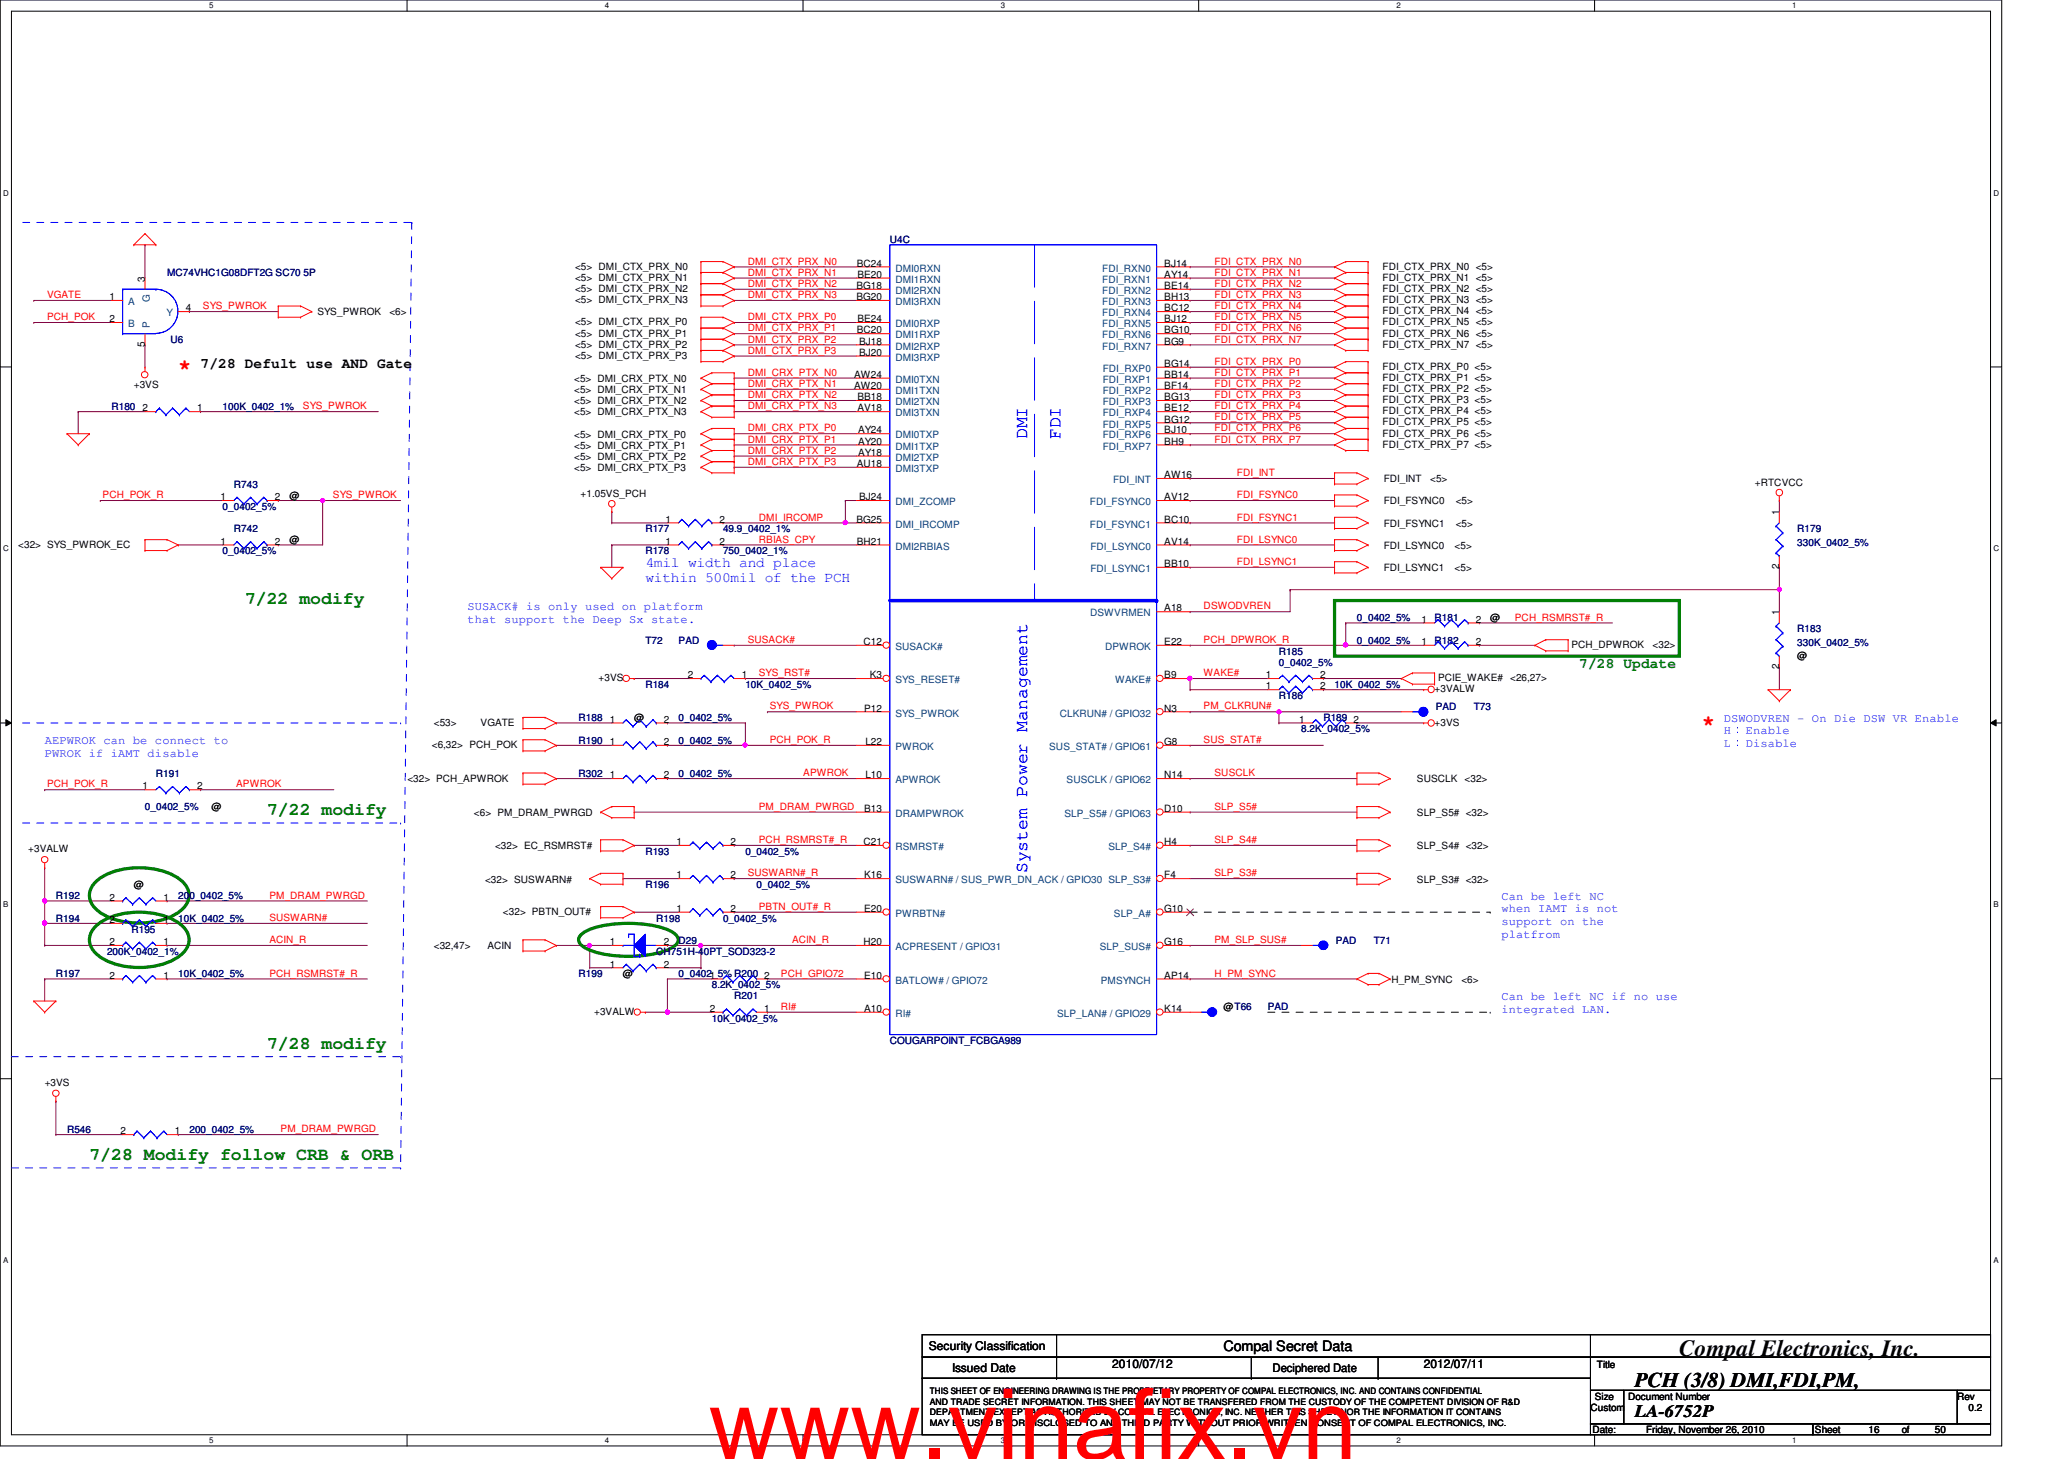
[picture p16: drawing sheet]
<svg xmlns="http://www.w3.org/2000/svg" width="297mm" height="210mm" viewBox="0 0 297 210" stroke-linecap="round" stroke-linejoin="round" font-family="sans-serif">
<defs><g id="words">
<text font-size="14.1" fill="#f00" x="102" y="209.9">www.vinafix.vn</text>
<text font-size="3.3" x="241.7" y="195.1">Compal Electronics, Inc.</text>
<g font-size="3.2" fill="#f00">
<text x="25.7" y="53.8">*</text>
<text x="244.9" y="105">*</text>
</g>
<text font-size="3" x="235.3" y="199.6">PCH (3/8) DMI,FDI,PM,</text>
<g font-size="2.5" fill="#00f">
<text x="147.8" y="63.2" transform="rotate(-90 147.8 63.2)">DMI</text>
<text x="152.6" y="63.2" transform="rotate(-90 152.6 63.2)">FDI</text>
<text x="147.8" y="125.6" transform="rotate(-90 147.8 125.6)">System Power Management</text>
</g>
<g font-size="2.5" fill="#008000">
<text x="35.3" y="86.9">7/22 modify</text>
<text x="38.4" y="117.3">7/22 modify</text>
<text x="38.4" y="150.9">7/28 modify</text>
<text x="12.9" y="166.9">7/28 Modify follow CRB &amp; ORB</text>
</g>
<text font-size="2.5" x="235.3" y="203.9">LA-6752P</text>
<g font-size="2.1">
<text x="28.9" y="52.9">7/28 Defult use AND Gate</text>
<text x="176.1" y="194.4">Compal Secret Data</text>
</g>
<g font-size="2.1" fill="#00f">
<text x="92.9" y="81.6">4mil width and place</text>
<text x="92.9" y="83.8">within 500mil of the PCH</text>
</g>
<text font-size="2.1" fill="#008000" x="227.3" y="96.1">7/28 Update</text>
<g font-size="1.7" fill="#00f">
<text x="67.3" y="87.8">SUSACK# is only used on platform</text>
<text x="67.3" y="89.7">that support the Deep Sx state.</text>
<text x="6.4" y="107">AEPWROK can be connect to</text>
<text x="248.1" y="103.8">DSWODVREN - On Die DSW VR Enable</text>
<text x="248.1" y="105.7">H：Enable</text>
<text x="248.1" y="107.5">L：Disable</text>
<text x="6.4" y="108.9">PWROK if iAMT disable</text>
<text x="216.1" y="129.4">Can be left NC</text>
<text x="216.1" y="131.3">when IAMT is not</text>
<text x="216.1" y="133.1">support on the</text>
<text x="216.1" y="135">platfrom</text>
<text x="216.1" y="143.8">Can be left NC if no use</text>
<text x="216.1" y="145.7">integrated LAN.</text>
</g>
<g font-size="1.7">
<text x="133.7" y="194.3">Security Classification</text>
<text x="137" y="197.3">Issued Date</text>
<text x="160.1" y="196.8">2010/07/12</text>
<text x="183.1" y="197.4">Deciphered Date</text>
<text x="204.9" y="196.8">2012/07/11</text>
</g>
<g font-size="1.4" fill="#000080">
<text x="128.1" y="35">U4C</text>
<text x="24" y="39.8">MC74VHC1G08DFT2G SC70 5P</text>
<text x="24.5" y="49.4">U6</text>
<text x="16" y="59">R180</text>
<text x="32" y="59">100K_0402_1%</text>
<text x="33.7" y="70.2">R743</text>
<text x="32" y="73.4">0_0402_5%</text>
<text x="33.7" y="76.6">R742</text>
<text x="92.9" y="76.6">R177</text>
<text x="104.1" y="76.6">49.9_0402_1%</text>
<text x="258.7" y="76.6">R179</text>
<text x="32" y="79.8">0_0402_5%</text>
<text x="92.9" y="79.8">R178</text>
<text x="104.1" y="79.8">750_0402_1%</text>
<text x="258.7" y="78.5">330K_0402_5%</text>
<text x="195.3" y="89.4">0_0402_5%</text>
<text x="206.5" y="89.4">R181</text>
<text x="92.9" y="92.6">T72</text>
<text x="97.7" y="92.6">PAD</text>
<text x="184.1" y="94.2">R185</text>
<text x="184.1" y="95.8">0_0402_5%</text>
<text x="195.3" y="92.6">0_0402_5%</text>
<text x="206.5" y="92.6">R182</text>
<text x="258.7" y="91">R183</text>
<text x="258.7" y="92.9">330K_0402_5%</text>
<text x="92.9" y="99">R184</text>
<text x="107.3" y="99">10K_0402_5%</text>
<text x="184.1" y="100.6">R186</text>
<text x="192.1" y="99">10K_0402_5%</text>
<text x="83.3" y="103.8">R188</text>
<text x="83.3" y="107">R190</text>
<text x="97.7" y="103.8">0_0402_5%</text>
<text x="97.7" y="107">0_0402_5%</text>
<text x="187.3" y="105.4">8.2K_0402_5%</text>
<text x="190.5" y="103.8">R189</text>
<text x="206.6" y="102.2">PAD</text>
<text x="212.1" y="102.2">T73</text>
<text x="22.4" y="111.8">R191</text>
<text x="83.3" y="111.8">R302</text>
<text x="97.7" y="111.8">0_0402_5%</text>
<text x="20.9" y="116.6">0_0402_5%</text>
<text x="92.9" y="123">R193</text>
<text x="107.3" y="123">0_0402_5%</text>
<text x="8" y="129.4">R192</text>
<text x="25.7" y="129.4">200_0402_5%</text>
<text x="92.9" y="127.8">R196</text>
<text x="108.9" y="127.8">0_0402_5%</text>
<text x="8" y="132.6">R194</text>
<text x="15.4" y="137.4">200K_0402_1%</text>
<text x="18.9" y="134.2">R195</text>
<text x="25.7" y="132.6">10K_0402_5%</text>
<text x="94.4" y="137.4">CH751H-40PT_SOD323-2</text>
<text x="94.4" y="132.6">R198</text>
<text x="97.7" y="135.8">D29</text>
<text x="104.1" y="132.6">0_0402_5%</text>
<text x="192.2" y="135.8">PAD</text>
<text x="197.7" y="135.8">T71</text>
<text x="8" y="140.6">R197</text>
<text x="25.7" y="140.6">10K_0402_5%</text>
<text x="83.3" y="140.6">R199</text>
<text x="97.7" y="140.6">0_0402_5% R200</text>
<text x="102.4" y="142.2">8.2K_0402_5%</text>
<text x="105.7" y="143.8">R201</text>
<text x="102.4" y="147">10K_0402_5%</text>
<text x="182.5" y="145.4">PAD</text>
<text x="128.1" y="150.2">COUGARPOINT_FCBGA989</text>
<text x="9.6" y="163">R546</text>
<text x="27.3" y="163">200_0402_5%</text>
</g>
<g font-size="1.4">
<text x="20.8" y="40.5" transform="rotate(-90 20.8 40.5)">3</text>
<text x="82.8" y="38.8">&lt;5&gt; DMI_CTX_PRX_N0</text>
<text x="82.8" y="40.4">&lt;5&gt; DMI_CTX_PRX_N1</text>
<text x="82.8" y="42">&lt;5&gt; DMI_CTX_PRX_N2</text>
<text x="123.3" y="41.6">BG18</text>
<text x="123.3" y="38.4">BC24</text>
<text x="123.4" y="40">BE20</text>
<text x="167.6" y="38.4">BJ14</text>
<text x="167.6" y="40">AY14</text>
<text x="167.6" y="41.6">BE14</text>
<text x="199" y="38.8">FDI_CTX_PRX_N0 &lt;5&gt;</text>
<text x="199" y="40.4">FDI_CTX_PRX_N1 &lt;5&gt;</text>
<text x="199" y="42">FDI_CTX_PRX_N2 &lt;5&gt;</text>
<text x="15.7" y="46.4">2</text>
<text x="15.7" y="43.2">1</text>
<text x="26.8" y="44.8">4</text>
<text x="45.7" y="45.4">SYS_PWROK</text>
<text x="56" y="45.4">&lt;6&gt;</text>
<text x="82.8" y="43.6">&lt;5&gt; DMI_CTX_PRX_N3</text>
<text x="82.8" y="46.8">&lt;5&gt; DMI_CTX_PRX_P0</text>
<text x="123.3" y="43.2">BG20</text>
<text x="123.3" y="48">BC20</text>
<text x="123.4" y="46.4">BE24</text>
<text x="167.6" y="43.2">BH13</text>
<text x="167.6" y="44.8">BC12</text>
<text x="167.6" y="46.4">BJ12</text>
<text x="167.6" y="48">BG10</text>
<text x="199" y="43.6">FDI_CTX_PRX_N3 &lt;5&gt;</text>
<text x="199" y="45.2">FDI_CTX_PRX_N4 &lt;5&gt;</text>
<text x="199" y="46.8">FDI_CTX_PRX_N5 &lt;5&gt;</text>
<text x="20.8" y="49.9" transform="rotate(-90 20.8 49.9)">5</text>
<text x="82.8" y="48.4">&lt;5&gt; DMI_CTX_PRX_P1</text>
<text x="82.8" y="51.6">&lt;5&gt; DMI_CTX_PRX_P3</text>
<text x="82.8" y="50">&lt;5&gt; DMI_CTX_PRX_P2</text>
<text x="123.7" y="49.6">BJ18</text>
<text x="123.7" y="51.2">BJ20</text>
<text x="167.6" y="49.6">BG9</text>
<text x="167.6" y="52.8">BG14</text>
<text x="199" y="48.4">FDI_CTX_PRX_N6 &lt;5&gt;</text>
<text x="199" y="50">FDI_CTX_PRX_N7 &lt;5&gt;</text>
<text x="199" y="53.2">FDI_CTX_PRX_P0 &lt;5&gt;</text>
<text x="19.3" y="55.8">+3VS</text>
<text x="20.5" y="59.2">2</text>
<text x="28.4" y="59.2">1</text>
<text x="82.6" y="58.2">&lt;5&gt; DMI_CRX_PTX_N2</text>
<text x="82.6" y="59.8">&lt;5&gt; DMI_CRX_PTX_N3</text>
<text x="82.6" y="56.6">&lt;5&gt; DMI_CRX_PTX_N1</text>
<text x="82.6" y="55">&lt;5&gt; DMI_CRX_PTX_N0</text>
<text x="122.9" y="54.4">AW24</text>
<text x="122.9" y="56">AW20</text>
<text x="123.4" y="57.6">BB18</text>
<text x="123.4" y="59.2">AV18</text>
<text x="167.6" y="54.4">BB14</text>
<text x="167.6" y="56">BF14</text>
<text x="167.6" y="57.6">BG13</text>
<text x="167.6" y="59.2">BE12</text>
<text x="199" y="54.8">FDI_CTX_PRX_P1 &lt;5&gt;</text>
<text x="199" y="56.4">FDI_CTX_PRX_P2 &lt;5&gt;</text>
<text x="199" y="58">FDI_CTX_PRX_P3 &lt;5&gt;</text>
<text x="199" y="59.6">FDI_CTX_PRX_P4 &lt;5&gt;</text>
<text x="82.6" y="64.6">&lt;5&gt; DMI_CRX_PTX_P1</text>
<text x="82.6" y="63">&lt;5&gt; DMI_CRX_PTX_P0</text>
<text x="123.5" y="62.4">AY24</text>
<text x="123.5" y="64">AY20</text>
<text x="123.5" y="65.6">AY18</text>
<text x="167.6" y="60.8">BG12</text>
<text x="167.6" y="62.4">BJ10</text>
<text x="167.6" y="64">BH9</text>
<text x="199" y="61.2">FDI_CTX_PRX_P5 &lt;5&gt;</text>
<text x="199" y="62.8">FDI_CTX_PRX_P6 &lt;5&gt;</text>
<text x="199" y="64.4">FDI_CTX_PRX_P7 &lt;5&gt;</text>
<text x="31.7" y="72">1</text>
<text x="39.5" y="72">2</text>
<text x="41.7" y="71.8">@</text>
<text x="82.6" y="66.2">&lt;5&gt; DMI_CRX_PTX_P2</text>
<text x="82.6" y="67.8">&lt;5&gt; DMI_CRX_PTX_P3</text>
<text x="83.6" y="71.5">+1.05VS_PCH</text>
<text x="123.3" y="67.2">AU18</text>
<text x="123.7" y="72">BJ24</text>
<text x="167.6" y="72">AV12</text>
<text x="167.6" y="68.8">AW16</text>
<text x="199.1" y="69.4">FDI_INT</text>
<text x="205.8" y="69.4">&lt;5&gt;</text>
<text x="252.6" y="69.8">+RTCVCC</text>
<text x="95.8" y="75.2">1</text>
<text x="103.5" y="75.2">2</text>
<text x="123.3" y="75.2">BG25</text>
<text x="167.6" y="75.2">BC10</text>
<text x="199.1" y="75.8">FDI_FSYNC1</text>
<text x="199.1" y="72.6">FDI_FSYNC0</text>
<text x="209.5" y="75.8">&lt;5&gt;</text>
<text x="209.5" y="72.6">&lt;5&gt;</text>
<text x="256" y="74.1" transform="rotate(-90 256 74.1)">1</text>
<text x="2.6" y="78.8">&lt;32&gt; SYS_PWROK_EC</text>
<text x="31.7" y="78.4">1</text>
<text x="39.5" y="78.4">2</text>
<text x="41.7" y="78.2">@</text>
<text x="95.8" y="78.4">1</text>
<text x="103.5" y="78.4">2</text>
<text x="123.3" y="78.4">BH21</text>
<text x="167.6" y="78.4">AV14</text>
<text x="167.6" y="81.6">BB10</text>
<text x="199.1" y="79">FDI_LSYNC0</text>
<text x="199.1" y="82.2">FDI_LSYNC1</text>
<text x="209.3" y="79">&lt;5&gt;</text>
<text x="209.3" y="82.2">&lt;5&gt;</text>
<text x="256" y="81.9" transform="rotate(-90 256 81.9)">2</text>
<text x="167.6" y="88">A18</text>
<text x="204.6" y="89.6">1</text>
<text x="212.4" y="89.6">2</text>
<text x="214.5" y="89.4">@</text>
<text x="256" y="88.5" transform="rotate(-90 256 88.5)">1</text>
<text x="124.3" y="92.8">C12</text>
<text x="167.6" y="92.8">E22</text>
<text x="204.6" y="92.8">1</text>
<text x="212.4" y="92.8">2</text>
<text x="226.1" y="93.2">PCH_DPWROK</text>
<text x="237.8" y="93.2">&lt;32&gt;</text>
<text x="258.7" y="94.8">@</text>
<text x="86.1" y="98">+3VS</text>
<text x="99" y="97.6">2</text>
<text x="106.8" y="97.6">1</text>
<text x="125.2" y="97.6">K3</text>
<text x="167.6" y="97.6">B9</text>
<text x="182.2" y="97.6">1</text>
<text x="182.2" y="99.2">1</text>
<text x="190" y="97.6">2</text>
<text x="190" y="99.2">2</text>
<text x="206.5" y="99.6">+3VALW</text>
<text x="207" y="98">PCIE_WAKE#</text>
<text x="217.3" y="98">&lt;26,27&gt;</text>
<text x="256" y="96.3" transform="rotate(-90 256 96.3)">2</text>
<text x="62.1" y="107.6">&lt;6,32&gt; PCH_POK</text>
<text x="62.4" y="104.4">&lt;53&gt;</text>
<text x="69.2" y="104.4">VGATE</text>
<text x="87.8" y="104">1</text>
<text x="87.8" y="107.2">1</text>
<text x="91.3" y="103.8">@</text>
<text x="95.5" y="104">2</text>
<text x="95.5" y="107.2">2</text>
<text x="124.4" y="102.4">P12</text>
<text x="124.5" y="107.2">L22</text>
<text x="167.6" y="107.2">G8</text>
<text x="167.6" y="102.4">N3</text>
<text x="187" y="104">1</text>
<text x="194.8" y="104">2</text>
<text x="206.5" y="104.4">+3VS</text>
<text x="20.5" y="113.6">1</text>
<text x="28.4" y="113.6">2</text>
<text x="58.6" y="112.4">&lt;32&gt; PCH_APWROK</text>
<text x="87.8" y="112">1</text>
<text x="95.5" y="112">2</text>
<text x="124.5" y="112">L10</text>
<text x="167.6" y="112">N14</text>
<text x="203.9" y="112.6">SUSCLK</text>
<text x="210.8" y="112.6">&lt;32&gt;</text>
<text x="30.4" y="116.6">@</text>
<text x="68.2" y="117.4">&lt;6&gt; PM_DRAM_PWRGD</text>
<text x="124.4" y="116.8">B13</text>
<text x="167.6" y="116.8">D10</text>
<text x="203.9" y="117.4">SLP_S5# &lt;32&gt;</text>
<text x="4.1" y="122.6">+3VALW</text>
<text x="71.2" y="122.2">&lt;32&gt; EC_RSMRST#</text>
<text x="97.4" y="121.6">1</text>
<text x="105.2" y="121.6">2</text>
<text x="124.3" y="121.6">C21</text>
<text x="167.6" y="121.6">H4</text>
<text x="203.9" y="122.2">SLP_S4# &lt;32&gt;</text>
<text x="15.7" y="129.6">2</text>
<text x="19.3" y="127.8">@</text>
<text x="23.5" y="129.6">1</text>
<text x="69.8" y="127">&lt;32&gt; SUSWARN#</text>
<text x="72.4" y="131.6">&lt;32&gt; PBTN_OUT#</text>
<text x="97.4" y="126.4">1</text>
<text x="97.4" y="131.2">1</text>
<text x="105.2" y="126.4">2</text>
<text x="105.2" y="131.2">2</text>
<text x="124.4" y="131.2">E20</text>
<text x="124.4" y="126.4">K16</text>
<text x="167.6" y="126.4">F4</text>
<text x="167.6" y="131.2">G10</text>
<text x="203.9" y="127">SLP_S3# &lt;32&gt;</text>
<text x="15.7" y="132.8">2</text>
<text x="15.7" y="136">2</text>
<text x="23.5" y="132.8">1</text>
<text x="23.5" y="136">1</text>
<text x="62.4" y="136.6">&lt;32,47&gt;</text>
<text x="70.1" y="136.6">ACIN</text>
<text x="87.8" y="136">1</text>
<text x="95.5" y="136">2</text>
<text x="124.3" y="136">H20</text>
<text x="167.6" y="136">G16</text>
<text x="15.7" y="140.8">2</text>
<text x="23.5" y="140.8">1</text>
<text x="87.8" y="139.2">1</text>
<text x="89.7" y="140.6">@</text>
<text x="95.5" y="139.2">2</text>
<text x="102.1" y="140.8">1</text>
<text x="110" y="140.8">2</text>
<text x="124.4" y="140.8">E10</text>
<text x="167.6" y="140.8">AP14</text>
<text x="200.2" y="141.4">H_PM_SYNC</text>
<text x="210.3" y="141.4">&lt;6&gt;</text>
<text x="85.5" y="146">+3VALW</text>
<text x="102.1" y="145.6">2</text>
<text x="110" y="145.6">1</text>
<text x="124.4" y="145.6">A10</text>
<text x="167.6" y="145.6">K14</text>
<text x="176.1" y="145.4">@T66</text>
<text x="6.4" y="156.3">+3VS</text>
<text x="17.4" y="163.2">2</text>
<text x="25.1" y="163.2">1</text>
<text x="229.8" y="196.8">Title</text>
<text x="228.9" y="203">Custom</text>
<text x="229.5" y="201.4">Size</text>
<text x="234.3" y="201.4">Document Number</text>
<text x="281.7" y="201.4">Rev</text>
<text x="283.3" y="203">0.2</text>
<text x="229.2" y="206.2">Date:</text>
<text x="236.9" y="206.2">Friday, November 26, 2010</text>
<text x="261.2" y="206.2">Sheet</text>
<text x="268.9" y="206.2">16</text>
<text x="273.7" y="206.2">of</text>
<text x="278.5" y="206.2">50</text>
</g>
<g font-size="1.4" fill="#f00">
<text x="107.6" y="41.3">DMI_CTX_PRX_N2</text>
<text x="107.6" y="39.7">DMI_CTX_PRX_N1</text>
<text x="107.6" y="38.1">DMI_CTX_PRX_N0</text>
<text x="174.8" y="38.1">FDI_CTX_PRX_N0</text>
<text x="174.8" y="39.7">FDI_CTX_PRX_N1</text>
<text x="174.8" y="41.3">FDI_CTX_PRX_N2</text>
<text x="6.8" y="42.9">VGATE</text>
<text x="6.8" y="46.1">PCH_POK</text>
<text x="29.2" y="44.5">SYS_PWROK</text>
<text x="107.6" y="46.1">DMI_CTX_PRX_P0</text>
<text x="107.6" y="42.9">DMI_CTX_PRX_N3</text>
<text x="107.6" y="47.7">DMI_CTX_PRX_P1</text>
<text x="174.8" y="42.9">FDI_CTX_PRX_N3</text>
<text x="174.8" y="44.5">FDI_CTX_PRX_N4</text>
<text x="174.8" y="46.1">FDI_CTX_PRX_N5</text>
<text x="174.8" y="47.7">FDI_CTX_PRX_N6</text>
<text x="107.6" y="49.3">DMI_CTX_PRX_P2</text>
<text x="107.6" y="50.9">DMI_CTX_PRX_P3</text>
<text x="174.8" y="49.3">FDI_CTX_PRX_N7</text>
<text x="174.8" y="52.5">FDI_CTX_PRX_P0</text>
<text x="43.6" y="58.9">SYS_PWROK</text>
<text x="107.6" y="55.7">DMI_CRX_PTX_N1</text>
<text x="107.6" y="57.3">DMI_CRX_PTX_N2</text>
<text x="107.6" y="54.1">DMI_CRX_PTX_N0</text>
<text x="107.6" y="58.9">DMI_CRX_PTX_N3</text>
<text x="174.8" y="54.1">FDI_CTX_PRX_P1</text>
<text x="174.8" y="55.7">FDI_CTX_PRX_P2</text>
<text x="174.8" y="57.3">FDI_CTX_PRX_P3</text>
<text x="174.8" y="58.9">FDI_CTX_PRX_P4</text>
<text x="107.6" y="62.1">DMI_CRX_PTX_P0</text>
<text x="107.6" y="63.7">DMI_CRX_PTX_P1</text>
<text x="107.6" y="65.3">DMI_CRX_PTX_P2</text>
<text x="174.8" y="62.1">FDI_CTX_PRX_P6</text>
<text x="174.8" y="63.7">FDI_CTX_PRX_P7</text>
<text x="174.8" y="60.5">FDI_CTX_PRX_P5</text>
<text x="14.8" y="71.7">PCH_POK_R</text>
<text x="47.9" y="71.7">SYS_PWROK</text>
<text x="107.6" y="66.9">DMI_CRX_PTX_P3</text>
<text x="178" y="68.5">FDI_INT</text>
<text x="178" y="71.7">FDI_FSYNC0</text>
<text x="109.2" y="74.9">DMI_IRCOMP</text>
<text x="178" y="74.9">FDI_FSYNC1</text>
<text x="109.2" y="78.1">RBIAS_CPY</text>
<text x="178" y="81.3">FDI_LSYNC1</text>
<text x="178" y="78.1">FDI_LSYNC0</text>
<text x="173.2" y="87.7">DSWODVREN</text>
<text x="218" y="89.3">PCH_RSMRST#_R</text>
<text x="107.6" y="92.5">SUSACK#</text>
<text x="173.2" y="92.5">PCH_DPWROK_R</text>
<text x="109.2" y="97.3">SYS_RST#</text>
<text x="173.2" y="97.3">WAKE#</text>
<text x="110.8" y="106.9">PCH_POK_R</text>
<text x="110.8" y="102.1">SYS_PWROK</text>
<text x="173.2" y="106.9">SUS_STAT#</text>
<text x="173.2" y="102.1">PM_CLKRUN#</text>
<text x="6.8" y="113.3">PCH_POK_R</text>
<text x="34" y="113.3">APWROK</text>
<text x="115.6" y="111.7">APWROK</text>
<text x="174.8" y="111.7">SUSCLK</text>
<text x="109.2" y="116.5">PM_DRAM_PWRGD</text>
<text x="174.8" y="116.5">SLP_S5#</text>
<text x="109.2" y="121.3">PCH_RSMRST#_R</text>
<text x="174.8" y="121.3">SLP_S4#</text>
<text x="38.8" y="129.3">PM_DRAM_PWRGD</text>
<text x="107.6" y="126.1">SUSWARN#_R</text>
<text x="109.2" y="130.9">PBTN_OUT#_R</text>
<text x="174.8" y="126.1">SLP_S3#</text>
<text x="38.8" y="132.5">SUSWARN#</text>
<text x="38.8" y="135.7">ACIN_R</text>
<text x="114" y="135.7">ACIN_R</text>
<text x="174.8" y="135.7">PM_SLP_SUS#</text>
<text x="38.8" y="140.5">PCH_RSMRST#_R</text>
<text x="112.4" y="140.5">PCH_GPIO72</text>
<text x="174.8" y="140.5">H_PM_SYNC</text>
<text x="112.4" y="145.3">RI#</text>
<text x="40.4" y="162.9">PM_DRAM_PWRGD</text>
</g>
<g font-size="1.4" fill="#004080">
<text x="128.9" y="39.1">DMI0RXN</text>
<text x="128.9" y="40.7">DMI1RXN</text>
<text x="158.6" y="39.1">FDI_RXN0</text>
<text x="158.6" y="40.7">FDI_RXN1</text>
<text x="18.5" y="47.1">B</text>
<text x="18.5" y="43.9">A</text>
<text x="21.5" y="47.2" transform="rotate(-90 21.5 47.2)">P</text>
<text x="21.5" y="43.5" transform="rotate(-90 21.5 43.5)">G</text>
<text x="24" y="45.5">Y</text>
<text x="128.9" y="42.3">DMI2RXN</text>
<text x="128.9" y="43.9">DMI3RXN</text>
<text x="128.9" y="47.1">DMI0RXP</text>
<text x="158.6" y="42.3">FDI_RXN2</text>
<text x="158.6" y="43.9">FDI_RXN3</text>
<text x="158.6" y="45.5">FDI_RXN4</text>
<text x="158.6" y="47.1">FDI_RXN5</text>
<text x="128.9" y="48.7">DMI1RXP</text>
<text x="128.9" y="50.3">DMI2RXP</text>
<text x="128.9" y="51.9">DMI3RXP</text>
<text x="158.6" y="48.7">FDI_RXN6</text>
<text x="158.6" y="50.3">FDI_RXN7</text>
<text x="158.7" y="53.5">FDI_RXP0</text>
<text x="128.9" y="55.1">DMI0TXN</text>
<text x="128.9" y="56.7">DMI1TXN</text>
<text x="128.9" y="58.3">DMI2TXN</text>
<text x="128.9" y="59.9">DMI3TXN</text>
<text x="158.7" y="55.1">FDI_RXP1</text>
<text x="158.7" y="56.7">FDI_RXP2</text>
<text x="158.7" y="58.3">FDI_RXP3</text>
<text x="158.7" y="59.9">FDI_RXP4</text>
<text x="128.9" y="63.1">DMI0TXP</text>
<text x="128.9" y="64.7">DMI1TXP</text>
<text x="158.7" y="61.5">FDI_RXP5</text>
<text x="158.7" y="63.1">FDI_RXP6</text>
<text x="158.7" y="64.7">FDI_RXP7</text>
<text x="128.9" y="66.3">DMI2TXP</text>
<text x="128.9" y="67.9">DMI3TXP</text>
<text x="160.2" y="69.5">FDI_INT</text>
<text x="128.9" y="72.7">DMI_ZCOMP</text>
<text x="128.9" y="75.9">DMI_IRCOMP</text>
<text x="156.8" y="72.7">FDI_FSYNC0</text>
<text x="156.8" y="75.9">FDI_FSYNC1</text>
<text x="128.9" y="79.1">DMI2RBIAS</text>
<text x="156.9" y="79.1">FDI_LSYNC0</text>
<text x="156.9" y="82.3">FDI_LSYNC1</text>
<text x="156.9" y="88.7">DSWVRMEN</text>
<text x="128.9" y="93.5">SUSACK#</text>
<text x="159" y="93.5">DPWROK</text>
<text x="128.9" y="98.3">SYS_RESET#</text>
<text x="160.5" y="98.3">WAKE#</text>
<text x="128.9" y="103.1">SYS_PWROK</text>
<text x="128.9" y="107.9">PWROK</text>
<text x="151" y="107.9">SUS_STAT# / GPIO61</text>
<text x="152.5" y="103.1">CLKRUN# / GPIO32</text>
<text x="128.9" y="112.7">APWROK</text>
<text x="153.5" y="112.7">SUSCLK / GPIO62</text>
<text x="128.9" y="117.5">DRAMPWROK</text>
<text x="153.2" y="117.5">SLP_S5# / GPIO63</text>
<text x="128.9" y="122.3">RSMRST#</text>
<text x="159.5" y="122.3">SLP_S4#</text>
<text x="128.9" y="131.9">PWRBTN#</text>
<text x="128.9" y="127.1">SUSWARN# / SUS_PWR_DN_ACK / GPIO30 SLP_S3#</text>
<text x="160.3" y="131.9">SLP_A#</text>
<text x="128.9" y="136.7">ACPRESENT / GPIO31</text>
<text x="158.3" y="136.7">SLP_SUS#</text>
<text x="128.9" y="141.5">BATLOW# / GPIO72</text>
<text x="158.4" y="141.5">PMSYNCH</text>
<text x="128.9" y="146.3">RI#</text>
<text x="152.1" y="146.3">SLP_LAN# / GPIO29</text>
</g>
<g font-size="1.3">
<text x="133.8" y="203.6">DEPARTMENT EXCEPT AS AUTHORIZED BY COMPAL ELECTRONICS, INC. NEITHER THIS SHEET NOR THE INFORMATION IT CONTAINS</text>
<text x="133.8" y="200.6">THIS SHEET OF ENGINEERING DRAWING IS THE PROPRIETARY PROPERTY OF COMPAL ELECTRONICS, INC. AND CONTAINS CONFIDENTIAL</text>
<text x="133.8" y="202.1">AND TRADE SECRET INFORMATION. THIS SHEET MAY NOT BE TRANSFERED FROM THE CUSTODY OF THE COMPETENT DIVISION OF R&amp;D</text>
<text x="133.8" y="205.1">MAY BE USED BY OR DISCLOSED TO ANY THIRD PARTY WITHOUT PRIOR WRITTEN CONSENT OF COMPAL ELECTRONICS, INC.</text>
</g>
<g font-size="1.1">
<text x="30.1" y="1.1">5</text>
<text x="87" y="1.1">4</text>
<text x="144" y="1.1">3</text>
<text x="201" y="1.1">2</text>
<text x="257.9" y="1.1">1</text>
<text x=".5" y="28.2">D</text>
<text x="286.9" y="28.2">D</text>
<text x=".5" y="79.3">C</text>
<text x="286.9" y="79.3">C</text>
<text x=".5" y="130.6">B</text>
<text x="286.9" y="130.6">B</text>
<text x=".5" y="181.7">A</text>
<text x="286.9" y="181.7">A</text>
<text x="30.1" y="207.6">5</text>
<text x="87" y="207.6">4</text>
<text x="144" y="207.6">3</text>
<text x="201" y="207.6">2</text>
<text x="257.9" y="207.6">1</text>
</g>
</g></defs>
<path d="M0 0h288.1v208h-288.1zM1.6 1.6h284.9v204.8h-284.9z" fill="none" stroke="#000" stroke-width=".14"/>
<g fill="#fff">
<path d="M30.1 .2h.6v1.2h-.6z"/>
<path d="M30.1 206.6h.6v1.2h-.6z"/>
</g>
<path d="M58.6 0v1.6M58.6 206.4v1.6" fill="none" stroke="#000" stroke-width=".14"/>
<g fill="#fff">
<path d="M87 .2h.6v1.2h-.6z"/>
<path d="M87 206.6h.6v1.2h-.6z"/>
</g>
<path d="M115.6 0v1.6M115.6 206.4v1.6" fill="none" stroke="#000" stroke-width=".14"/>
<g fill="#fff">
<path d="M144 .2h.6v1.2h-.6z"/>
<path d="M144 206.6h.6v1.2h-.6z"/>
</g>
<path d="M172.5 0v1.6M172.5 206.4v1.6" fill="none" stroke="#000" stroke-width=".14"/>
<g fill="#fff">
<path d="M201 .2h.5v1.2h-.5z"/>
<path d="M201 206.6h.5v1.2h-.5z"/>
</g>
<path d="M229.5 0v1.6M229.5 206.4v1.6" fill="none" stroke="#000" stroke-width=".14"/>
<g fill="#fff">
<path d="M257.9 .2h.6v1.2h-.6z"/>
<path d="M257.9 206.6h.6v1.2h-.6z"/>
<path d="M.5 27.2h.7v1.2h-.7z"/>
<path d="M286.9 27.2h.8v1.2h-.8z"/>
<path d="M.5 78.4h.7v1.1h-.7z"/>
<path d="M286.9 78.4h.8v1.1h-.8z"/>
</g>
<path d="M0 52.8h1.6M286.5 52.8h1.6" fill="none" stroke="#000" stroke-width=".14"/>
<g fill="#fff">
<path d="M.5 129.6h.7v1.2h-.7z"/>
<path d="M286.9 129.6h.7v1.2h-.7z"/>
</g>
<path d="M0 104h1.6M.8 103.5l.8 .5-.8 .4zM286.5 104l.8-.5v.9zM286.5 104h1.6" fill="none" stroke="#000" stroke-width=".14"/>
<path d="M.8 103.5l.8 .5-.8 .4zM286.5 104l.8-.5v.9z" fill="#000"/>
<g fill="#fff">
<path d="M.5 180.8h.7v1.1h-.7z"/>
<path d="M286.9 180.8h.7v1.1h-.7z"/>
</g>
<path d="M0 155.2h1.6M286.5 155.2h1.6" fill="none" stroke="#000" stroke-width=".14"/>
<path d="M104.1 75.2h.1M104.1 75.2h19.2M121.7 72h.1M121.7 75.2h.1M121.7 72h1.6" fill="none" stroke="#800040" stroke-width=".14"/>
<circle cx="121.6" cy="75.2" r=".31" fill="#f0f"/>
<circle cx="121.6" cy="75.2" r=".31" fill="none" stroke="#f0f" stroke-width=".14"/>
<g fill="none" stroke="#800040" stroke-width=".14">
<path d="M105.7 38.4h.1M105.7 38.4h17.6M171.3 38.4h.1M171.3 38.4h20.8M105.7 56h.1M105.7 46.4h.1M105.7 57.6h.1M105.7 49.6h.1M105.7 41.6h.1M105.7 43.2h.1M105.7 51.2h.1M105.7 40h.1"/>
<path d="M105.7 54.4h.1M105.7 48h.1M105.7 59.2h.1M105.7 56h17.6M105.7 46.4h17.6M105.7 57.6h17.6M105.7 49.6h17.6M105.7 41.6h17.6M105.7 43.2h17.6M105.7 51.2h17.6M105.7 40h17.6M105.7 54.4h17.6"/>
<path d="M105.7 48h17.6M105.7 59.2h17.6M171.3 40h.1M171.3 41.6h.1M171.3 43.2h.1M171.3 44.8h.1M171.3 46.4h.1M171.3 48h.1M171.3 49.6h.1M171.3 52.8h.1M171.3 54.4h.1M171.3 56h.1"/>
<path d="M171.3 57.6h.1M171.3 59.2h.1M171.3 56h20.8M171.3 46.4h20.8M171.3 57.6h20.8M171.3 49.6h20.8M171.3 41.6h20.8M171.3 43.2h20.8M171.3 40h20.8M171.3 54.4h20.8M171.3 48h20.8M171.3 59.2h20.8"/>
<path d="M171.3 44.8h20.8M171.3 52.8h20.8M88 73.6h.1M88 75.2h.1M88 78.4h.1M88 73.6v1.6M88 75.2h8.1M88 78.4h8.1M104.1 78.4h.1M104.1 78.4h19.2M105.7 62.4h.1M105.7 67.2h.1"/>
<path d="M105.7 64h.1M105.7 65.6h.1M105.7 62.4h17.6M105.7 67.2h17.6M105.7 64h17.6M105.7 65.6h17.6M121.7 72h.1M121.7 72v3.2M171.3 68.8h.1M171.3 72h.1M171.3 75.2h.1M171.3 78.4h.1"/>
<path d="M171.3 62.4h.1M171.3 64h.1M171.3 60.8h.1M171.3 75.2h20.8M171.3 62.4h20.8M171.3 64h20.8M171.3 68.8h20.8M171.3 72h20.8M171.3 78.4h20.8M171.3 60.8h20.8M105.7 92.8h.1M105.7 92.8h17.6"/>
<path d="M171.3 81.6h.1M171.3 81.6h20.8M91.3 116.8h.1M91.3 116.8h32M96.1 112h.1M96.1 112h27.2M91.3 121.6h.1M91.3 131.2h.1M91.3 121.6h6.4M91.3 131.2h6.4M100.9 136h.1M100.9 136h22.4"/>
<path d="M105.7 121.6h.1M105.7 131.2h.1M105.7 121.6h17.6M105.7 131.2h17.6M110.4 140.8h.1M110.4 145.6h.1M110.4 140.8h12.9M110.4 145.6h12.9"/>
</g>
<circle cx="100.8" cy="136" r=".3" fill="#f0f"/>
<circle cx="100.8" cy="136" r=".3" fill="none" stroke="#f0f" stroke-width=".14"/>
<path d="M171.3 88h.1M171.3 97.6h.1M171.3 88h14.4M171.3 97.6h11.2M190.5 97.6h.1M190.5 97.6h11.2" fill="none" stroke="#800040" stroke-width=".14"/>
<circle cx="171.2" cy="97.6" r=".31" fill="#f0f"/>
<circle cx="171.2" cy="97.6" r=".31" fill="none" stroke="#f0f" stroke-width=".14"/>
<path d="M171.3 92.8h.1M193.7 89.6h.1M193.7 89.6h11.2M193.7 89.6v3.2h-22.4M212.9 89.6h.1M212.9 89.6h19.2" fill="none" stroke="#800040" stroke-width=".14"/>
<circle cx="193.7" cy="92.8" r=".31" fill="#f0f"/>
<circle cx="193.7" cy="92.8" r=".31" fill="none" stroke="#f0f" stroke-width=".14"/>
<g fill="none" stroke="#800040" stroke-width=".14">
<path d="M20.9 35.2h.1M20.9 35.2v4.8M4.9 43.2h.1M4.9 46.4h.1M4.9 43.2h11.1M4.9 46.4h11.1M11.3 59.2h.1M11.3 59.2h9.6M11.3 59.2v3.2M20.9 49.6h.1M20.9 49.6v3.2M27.3 44.8h.1"/>
<path d="M27.3 44.8h12.7M28.9 59.2h.1M28.9 59.2h25.5M88 78.4h.1M88 78.4v3.2M91.3 97.6h.1M91.3 97.6h8M107.3 97.6h.1M107.3 97.6h16M107.3 107.2h.1M107.3 107.2h16M110.4 102.4h.1"/>
<path d="M110.4 102.4h12.9M171.3 116.8h.1M171.3 107.2h.1M171.3 112h.1M171.3 116.8h24M171.3 107.2h19.2M171.3 112h24M184.1 104h.1M184.1 104h3.2M6.4 136h.1M6.4 124.8h.1M6.4 129.6h.1"/>
<path d="M6.4 132.8h.1M6.4 136h9.6M6.4 132.8h9.6M6.4 124.8v8M24 132.8h.1M24 136h.1M24 129.6h.1M24 136h28.9M24 132.8h28.9M24 129.6h28.9M89.7 126.4h.1M89.7 126.4h8"/>
<path d="M105.7 126.4h.1M105.7 126.4h17.6M171.3 121.6h.1M171.3 136h.1M171.3 121.6h24M171.3 136h16M6.4 140.8h.1M6.4 140.8h9.6M24 140.8h.1M24 140.8h28.9M171.3 140.8h.1M171.3 140.8h24"/>
</g>
<circle cx="6.4" cy="132.8" r=".3" fill="#f0f"/>
<circle cx="6.4" cy="132.8" r=".3" fill="none" stroke="#f0f" stroke-width=".14"/>
<path d="M6.4 129.6h.1M6.4 129.6h9.6" fill="none" stroke="#800040" stroke-width=".14"/>
<circle cx="6.4" cy="129.6" r=".31" fill="#f0f"/>
<circle cx="6.4" cy="129.6" r=".31" fill="none" stroke="#f0f" stroke-width=".14"/>
<path d="M6.4 132.8h.1M6.4 132.8v3.2M6.4 140.8h.1M6.4 140.8v3.2" fill="none" stroke="#800040" stroke-width=".14"/>
<circle cx="6.4" cy="132.8" r=".3" fill="#f0f"/>
<circle cx="6.4" cy="132.8" r=".3" fill="none" stroke="#f0f" stroke-width=".14"/>
<path d="M96.1 145.6h.1M96.1 140.8h.1M96.1 145.6h6.3M96.1 140.8h6.3M96.1 140.8v4.8" fill="none" stroke="#800040" stroke-width=".14"/>
<circle cx="96" cy="145.6" r=".31" fill="#f0f"/>
<circle cx="96" cy="145.6" r=".31" fill="none" stroke="#f0f" stroke-width=".14"/>
<g fill="none" stroke="#800040" stroke-width=".14">
<path d="M171.3 99.2h.1M171.3 97.6h.1M171.3 99.2h11.2M171.3 97.6v1.6M185.7 84.8h.1M185.7 84.8v3.2M185.7 84.8h70.4M190.5 99.2h.1M190.5 99.2h14.4M195.3 104h.1M195.3 104h9.6M92.9 145.6h.1"/>
<path d="M92.9 145.6h3.2"/>
</g>
<circle cx="256.1" cy="84.8" r=".3" fill="#f0f"/>
<circle cx="256.1" cy="84.8" r=".3" fill="none" stroke="#f0f" stroke-width=".14"/>
<path d="M256.1 72h.1M256.1 72v1.6M256.1 96h.1M256.1 84.8h.1M256.1 81.6h.1M256.1 81.6v6.4M256.1 96v3.2M184.1 102.4h.1M184.1 102.4v1.6M171.3 126.4h24M195.3 126.4h.1" fill="none" stroke="#800040" stroke-width=".14"/>
<circle cx="184.1" cy="102.4" r=".3" fill="#f0f"/>
<circle cx="184.1" cy="102.4" r=".3" fill="none" stroke="#f0f" stroke-width=".14"/>
<path d="M80 112h.1M80 112h8M171.3 102.4h.1M171.3 102.4h30.4M184.1 102.4h.1M84.9 136h.1M84.9 136h3.1" fill="none" stroke="#800040" stroke-width=".14"/>
<circle cx="84.8" cy="136" r=".3" fill="#f0f"/>
<circle cx="84.8" cy="136" r=".3" fill="none" stroke="#f0f" stroke-width=".14"/>
<g fill="none" stroke="#800040" stroke-width=".14">
<path d="M6.4 113.6h.1M6.4 113.6h14.5M28.9 113.6h.1M28.9 113.6h19.1M80 107.2h.1M80 104h.1M80 107.2h8M80 104h8M96.1 107.2h.1M96.1 104h.1M96.1 104h11.2M107.3 104h.1"/>
<path d="M107.3 104v3.2h-11.2M80 136h.1M80 136h4.9M84.9 139.2h.1M84.9 136h.1M84.9 139.2h3.1M84.9 136v3.2M96.1 136h.1M96.1 139.2h4.8M96.1 136h4.8v3.2M100.9 139.2h.1"/>
</g>
<circle cx="107.2" cy="107.2" r=".3" fill="#f0f"/>
<circle cx="107.2" cy="107.2" r=".3" fill="none" stroke="#f0f" stroke-width=".14"/>
<path d="M46.4 72h.1M46.4 72h11.3" fill="none" stroke="#800040" stroke-width=".14"/>
<circle cx="46.4" cy="72" r=".3" fill="#f0f"/>
<circle cx="46.4" cy="72" r=".3" fill="none" stroke="#f0f" stroke-width=".14"/>
<g fill="none" stroke="#800040" stroke-width=".14">
<path d="M14.4 72h.1M14.4 72h17.6M25.7 78.4h.1M25.7 78.4h6.3M40 78.4h.1M40 72h.1M40 72h6.4M46.4 72h.1M46.4 72v6.4h-6.4M193.7 92.8h.1M193.7 92.8h11.2M212.9 92.8h.1"/>
<path d="M212.9 92.8h8M8 158.4h.1M8 158.4v4.8M8 163.2h.1M8 163.2h9.6M25.7 163.2h.1M25.7 163.2h28.7"/>
</g>
<g fill="none" stroke="#f00" stroke-width=".14">
<path d="M19.3 35.2h.1M19.3 35.2h3.1M20.9 33.6h.1M20.9 33.6l-1.6 1.6M20.9 33.6l1.5 1.6M22.4 35.2h.1M100.9 39.2h.1M100.9 37.6h.1M100.9 37.6h3.2M100.9 39.2h3.2M100.9 37.6v6.4M104.1 37.6h.1"/>
<path d="M104.1 39.2h.1M104.1 37.6l1.6 .8M104.1 39.2l1.6 .8M105.7 38.4h.1M105.7 38.4l-1.6 .8M192.1 38.4h.1M192.1 38.4l1.6 .8M193.7 37.6h.1M193.7 39.2h.1M193.7 37.6h3.2M193.7 39.2h3.2M193.7 37.6l-1.6 .8"/>
<path d="M193.7 39.2l-1.6 .8M196.9 39.2h.1M196.9 37.6h.1M196.9 37.6v12.8M16 46.4h1.6M16 43.2h1.6M20.9 52.8h.1M20.9 40v1.6M20.9 48v1.6M20.9 52.8v.7M25.7 44.8h1.6M40 44h.1"/>
<path d="M40 45.6h.1M40 44h3.3M40 45.6h3.3M40 44v1.6M43.3 44h.1M43.3 45.6h.1M43.3 44l1.6 .8M44.9 44.8h.1M44.9 44.8l-1.6 .8M100.9 57.6h.1M100.9 40.8h.1M100.9 44h.1"/>
<path d="M100.9 42.4h.1M100.9 47.2h.1M100.9 45.6h.1M100.9 48.8h.1M100.9 52h.1M100.9 50.4h.1M100.9 59.2h.1M100.9 56h.1M100.9 54.4h.1M100.9 45.6v6.4M100.9 57.6l1.5 .8M100.9 40.8h3.2"/>
<path d="M100.9 42.4h3.2M100.9 44h3.2M100.9 45.6h3.2M100.9 47.2h3.2M100.9 48.8h3.2M100.9 50.4h3.2M100.9 52h3.2M100.9 59.2l1.5 .8M100.9 56l1.5 .8M100.9 54.4l1.5 .8M102.4 56.8h.1M102.4 58.4h.1"/>
<path d="M102.4 55.2h.1M102.4 53.6h.1M102.4 56.8l-1.5 .8M102.4 56.8h3.3M102.4 58.4h3.3M102.4 58.4l-1.5 .8M102.4 55.2l-1.5 .8M102.4 55.2h3.3M102.4 53.6l-1.5 .8M102.4 53.6h3.3M104.1 40.8h.1M104.1 42.4h.1"/>
<path d="M104.1 44h.1M104.1 45.6h.1M104.1 47.2h.1M104.1 48.8h.1M104.1 50.4h.1M104.1 52h.1M104.1 42.4l1.6 .8M104.1 40.8l1.6 .8M104.1 45.6l1.6 .8M104.1 47.2l1.6 .8M104.1 50.4l1.6 .8M104.1 48.8l1.6 .8"/>
<path d="M105.7 56.8h.1M105.7 58.4h.1M105.7 40h.1M105.7 43.2h.1M105.7 41.6h.1M105.7 46.4h.1M105.7 48h.1M105.7 51.2h.1M105.7 49.6h.1M105.7 55.2h.1M105.7 53.6h.1M105.7 53.6v6.4"/>
<path d="M105.7 40l-1.6 .8M105.7 43.2l-1.6 .8M105.7 41.6l-1.6 .8M105.7 46.4l-1.6 .8M105.7 48l-1.6 .8M105.7 51.2l-1.6 .8M105.7 49.6l-1.6 .8M192.1 40h.1M192.1 41.6h.1M192.1 43.2h.1M192.1 44.8h.1M192.1 46.4h.1"/>
<path d="M192.1 48h.1M192.1 49.6h.1M192.1 52.8h.1M192.1 54.4h.1M192.1 56h.1M192.1 57.6h.1M192.1 59.2h.1M192.1 40l1.6 .8M192.1 41.6l1.6 .8M192.1 43.2l1.6 .8M192.1 44.8l1.6 .8M192.1 46.4l1.6 .8"/>
<path d="M192.1 48l1.6 .8M192.1 49.6l1.6 .8M192.1 52.8l1.6 .8M192.1 54.4l1.6 .8M192.1 56l1.6 .8M192.1 57.6l1.6 .8M192.1 59.2l1.6 .8M193.7 40.8h.1M193.7 42.4h.1M193.7 44h.1M193.7 45.6h.1M193.7 47.2h.1"/>
<path d="M193.7 48.8h.1M193.7 50.4h.1M193.7 52h.1M193.7 53.6h.1M193.7 55.2h.1M193.7 56.8h.1M193.7 58.4h.1M193.7 56.8h3.2M193.7 58.4h3.2M193.7 40.8h3.2M193.7 42.4h3.2M193.7 44h3.2"/>
<path d="M193.7 45.6h3.2M193.7 47.2h3.2M193.7 48.8h3.2M193.7 50.4h3.2M193.7 52h3.2M193.7 55.2h3.2M193.7 53.6h3.2M193.7 40.8l-1.6 .8M193.7 42.4l-1.6 .8M193.7 44l-1.6 .8M193.7 45.6l-1.6 .8M193.7 47.2l-1.6 .8"/>
<path d="M193.7 48.8l-1.6 .8M193.7 52l-1.6 .8M193.7 53.6l-1.6 .8M193.7 55.2l-1.6 .8M193.7 56.8l-1.6 .8M193.7 58.4l-1.6 .8M196.9 40.8h.1M196.9 42.4h.1M196.9 44h.1M196.9 45.6h.1M196.9 47.2h.1M196.9 48.8h.1"/>
<path d="M196.9 50.4h.1M196.9 53.6h.1M196.9 52h.1M196.9 55.2h.1M196.9 56.8h.1M196.9 58.4h.1M196.9 52v12.8M9.6 62.4h.1M9.6 62.4h3.3M9.6 62.4l1.7 1.6M11.3 64h.1M12.9 62.4h.1"/>
<path d="M12.9 62.4l-1.6 1.6M20.9 79.2h.1M20.9 77.6h.1M20.9 77.6h3.1M20.9 79.2h3.1M20.9 77.6v1.6M24 77.6h.1M24 79.2h.1M24 77.6l1.7 .8M25.7 78.4h.1M25.7 78.4l-1.7 .8M32 78.4h1.7"/>
<path d="M38.4 78.4h1.6M88 73.6h.1M88 73v.6M100.9 65.6h.1M100.9 67.2h.1M100.9 64h.1M100.9 62.4h.1M100.9 65.6l1.5 .8M100.9 67.2l1.5 .8M100.9 64l1.5 .8M100.9 62.4l1.5 .8M102.4 60h.1"/>
<path d="M102.4 64.8h.1M102.4 66.4h.1M102.4 68h.1M102.4 63.2h.1M102.4 61.6h.1M102.4 60h3.3M102.4 64.8l-1.5 .8M102.4 64.8h3.3M102.4 66.4h3.3M102.4 66.4l-1.5 .8M102.4 68h3.3M102.4 63.2l-1.5 .8"/>
<path d="M102.4 63.2h3.3M102.4 61.6l-1.5 .8M102.4 61.6h3.3M105.7 60h.1M105.7 64.8h.1M105.7 66.4h.1M105.7 68h.1M105.7 63.2h.1M105.7 61.6h.1M105.7 61.6v6.4M192.1 60.8h.1M192.1 62.4h.1"/>
<path d="M192.1 64h.1M192.1 74.4h.1M192.1 76h.1M192.1 77.6h.1M192.1 79.2h.1M192.1 71.2h.1M192.1 72.8h.1M192.1 68h.1M192.1 69.6h.1M192.1 68h3.2M192.1 60.8l1.6 .8M192.1 62.4l1.6 .8"/>
<path d="M192.1 64l1.6 .8M192.1 74.4h3.2M192.1 68v1.6M192.1 71.2v1.6M192.1 74.4v1.6M192.1 77.6v1.6M192.1 76h3.2M192.1 77.6h3.2M192.1 79.2h3.2M192.1 71.2h3.2M192.1 72.8h3.2M192.1 69.6h3.2"/>
<path d="M193.7 60h.1M193.7 61.6h.1M193.7 63.2h.1M193.7 64.8h.1M193.7 60h3.2M193.7 64.8h3.2M193.7 63.2h3.2M193.7 61.6h3.2M193.7 60l-1.6 .8M193.7 61.6l-1.6 .8M193.7 63.2l-1.6 .8M195.3 74.4h.1"/>
<path d="M195.3 76h.1M195.3 77.6h.1M195.3 79.2h.1M195.3 71.2h.1M195.3 72.8h.1M195.3 68h.1M195.3 69.6h.1M195.3 74.4l1.6 .8M195.3 77.6l1.6 .8M195.3 71.2l1.6 .8M195.3 68l1.6 .8M196.9 60h.1"/>
<path d="M196.9 61.6h.1M196.9 63.2h.1M196.9 64.8h.1M196.9 75.2h.1M196.9 78.4h.1M196.9 72h.1M196.9 68.8h.1M196.9 75.2l-1.6 .8M196.9 78.4l-1.6 .8M196.9 72l-1.6 .8M196.9 68.8l-1.6 .8M256.1 72h.1"/>
<path d="M256.1 71.4v.6M86.4 81.6h.1M86.4 81.6h3.3M86.4 81.6l1.6 1.6M88 83.2h.1M89.7 81.6h.1M89.7 81.6l-1.7 1.6M90.6 97.6h.7M91.3 97.6h.1M99.3 97.6h1.6M105.7 97.6h1.6M182.5 97.6h1.6"/>
<path d="M188.9 97.6h1.6M192.1 80.8h.1M192.1 82.4h.1M192.1 80.8v1.6M192.1 80.8h3.2M192.1 82.4h3.2M195.3 80.8h.1M195.3 82.4h.1M195.3 80.8l1.6 .8M196.9 81.6h.1M196.9 81.6l-1.6 .8M201.7 97.6h.1"/>
<path d="M201.7 97.6l1.6 .8M203.3 96.8h.1M203.3 98.4h.1M203.3 96.8h3.2M203.3 96.8l-1.6 .8M203.3 98.4h3.2M204.9 99.2h.1M204.9 99.2h.6M204.9 92.8h1.6M206.5 98.4h.1M206.5 96.8h.1M206.5 96.8v1.6"/>
<path d="M211.3 92.8h1.6M220.9 92.8h.1M220.9 92.8l1.6 .8M222.5 92h.1M222.5 93.6h.1M222.5 92h3.2M222.5 92l-1.6 .8M222.5 93.6h3.2M225.7 93.6h.1M225.7 92h.1M225.7 92v1.6M254.5 99.2h.1"/>
<path d="M254.5 99.2h3.2M254.5 99.2l1.6 1.6M257.7 99.2h.1M257.7 99.2l-1.6 1.6M20.9 113.6h1.5M27.3 113.6h1.6M75.3 112.8h.1M75.3 111.2h.1M75.3 104.8h.1M75.3 103.2h.1M75.3 108h.1M75.3 106.4h.1"/>
<path d="M75.3 111.2h3.1M75.3 112.8h3.1M75.3 103.2v1.6M75.3 106.4v1.6M75.3 111.2v1.6M75.3 103.2h3.1M75.3 104.8h3.1M75.3 106.4h3.1M75.3 108h3.1M78.4 111.2h.1M78.4 112.8h.1M78.4 103.2h.1"/>
<path d="M78.4 104.8h.1M78.4 106.4h.1M78.4 108h.1M78.4 111.2l1.6 .8M78.4 103.2l1.6 .8M78.4 106.4l1.6 .8M80 112h.1M80 104h.1M80 107.2h.1M80 112l-1.6 .8M80 104l-1.6 .8M80 107.2l-1.6 .8"/>
<path d="M86.4 116.8h.1M86.4 116.8l1.6 .8M88 116h.1M88 117.6h.1M88 116l-1.6 .8M88 116h3.3M88 117.6h3.3M88 112h1.7M91.3 116h.1M91.3 117.6h.1M91.3 116v1.6M94.4 112h1.7"/>
<path d="M187.3 104h1.6M193.7 104h1.6M195.3 116h.1M195.3 117.6h.1M195.3 111.2h.1M195.3 112.8h.1M195.3 116h3.2M195.3 117.6h3.2M195.3 111.2v1.6M195.3 116v1.6M195.3 111.2h3.2M195.3 112.8h3.2"/>
<path d="M198.5 116h.1M198.5 117.6h.1M198.5 111.2h.1M198.5 112.8h.1M198.5 116l1.6 .8M198.5 111.2l1.6 .8M200.1 116.8h.1M200.1 112h.1M200.1 116.8l-1.6 .8M200.1 112l-1.6 .8M204.9 104h.1M204.9 104h.6"/>
<path d="M256.1 100.8h.1M6.4 124.8h.1M6.4 124.2v.6M16 132.8h1.6M22.4 132.8h1.6M75.3 136.8h.1M75.3 135.2h.1M75.3 135.2v1.6M75.3 135.2h3.1M75.3 136.8h3.1M78.4 135.2h.1M78.4 136.8h.1"/>
<path d="M78.4 135.2l1.6 .8M80 136h.1M80 136l-1.6 .8M84.9 126.4h.1M84.9 126.4l1.5 .8M86.4 130.4h.1M86.4 132h.1M86.4 122.4h.1M86.4 120.8h.1M86.4 125.6h.1M86.4 127.2h.1M86.4 132h3.3"/>
<path d="M86.4 130.4h3.3M86.4 120.8v1.6M86.4 130.4v1.6M86.4 125.6h3.3M86.4 127.2h3.3M86.4 120.8h3.3M86.4 122.4h3.3M86.4 125.6l-1.5 .8M89.7 132h.1M89.7 130.4h.1M89.7 120.8h.1M89.7 122.4h.1"/>
<path d="M89.7 125.6h.1M89.7 127.2h.1M89.7 130.4l1.6 .8M89.7 120.8l1.6 .8M89.7 125.6v1.6M91.3 131.2h.1M91.3 121.6h.1M91.3 131.2l-1.6 .8M91.3 121.6l-1.6 .8M97.7 121.6h1.6M104.1 121.6h1.6M195.3 125.6h.1"/>
<path d="M195.3 127.2h.1M195.3 120.8h.1M195.3 122.4h.1M195.3 125.6h3.2M195.3 120.8v1.6M195.3 125.6v1.6M195.3 127.2h3.2M195.3 120.8h3.2M195.3 122.4h3.2M198.5 125.6h.1M198.5 127.2h.1M198.5 120.8h.1"/>
<path d="M198.5 122.4h.1M198.5 125.6l1.6 .8M198.5 120.8l1.6 .8M200.1 126.4h.1M200.1 121.6h.1M200.1 126.4l-1.6 .8M200.1 121.6l-1.6 .8M4.9 144h.1M4.9 144h3.1M4.9 144l1.5 1.6M6.4 145.6h.1M8 144h.1"/>
<path d="M8 158.4h.1M8 144l-1.6 1.6M8 157.8v.6M92.2 145.6h.7M92.9 145.6h.1M102.4 145.6h1.7M108.9 145.6h1.5M195.3 140.8h.1M195.3 140.8l1.6 .8M196.9 140h.1M196.9 141.6h.1M196.9 140h1.6"/>
<path d="M196.9 140l-1.6 .8M196.9 141.6h1.6M198.5 140h.1M198.5 141.6h.1M198.5 140l1.6 .8M200.1 140.8h.1M200.1 140.8l-1.6 .8M17.6 163.2h1.7M24 163.2h1.7"/>
<circle cx="20.8" cy="53.9" r=".46"/>
<circle cx="88" cy="72.5" r=".47"/>
<circle cx="256.1" cy="70.9" r=".47"/>
<circle cx="90.1" cy="97.6" r=".46"/>
<circle cx="205.9" cy="99.2" r=".46"/>
<circle cx="205.9" cy="104" r=".46"/>
<circle cx="6.4" cy="123.7" r=".46"/>
<circle cx="8" cy="157.3" r=".46"/>
<circle cx="91.7" cy="145.6" r=".45"/>
</g>
<g fill="none" stroke="#000" stroke-width=".14">
<path d="M132.7 192h96.2v3.2h-96.2zM132.7 195.2h96.2v3.1h-96.2zM132.7 198.3h96.2v8.1h-96.2zM152.1 195.2h.1M152.1 198.3h.1M152.1 192v6.3M180.1 198.3h.1M180.1 195.2v3.1M198.3 198.3h.1M198.3 195.2v3.1M228.9 192h57.6v3.2h-57.6zM228.9 195.2h57.6v4.8h-57.6z"/>
<path d="M228.9 200h4.8v4.9h-4.8zM228.9 204.9h32v1.5h-32zM233.7 200h48v4.9h-48zM260.9 204.9h25.6v1.5h-25.6zM281.7 200h4.8v4.9h-4.8z"/>
</g>
<path d="M171.3 131.2h43.2M214.5 131.2h.1M182.5 145.6h32M214.5 145.6h.1" fill="none" stroke="#000" stroke-width=".14" stroke-dasharray="1 1 1 1 1 1 1 1"/>
<path d="M3.3 32h56M59.3 32l-1.6 136M59.3 32h.1M3.3 104h54.4M3.3 118.4h54.4M57.7 104h.1M57.7 118.4h.1M1.6 152h56.1M57.7 152h.1M1.6 168h56.1M57.7 168h.1" fill="none" stroke="#00f" stroke-width=".14" stroke-dasharray="1 1 1 1 1 1 1 1"/>
<path d="M192.1 86.4h49.6v8h-49.6zM13.7 127a9.6 9.6 0 0 1 7.5-2.1 8.3 8.3 0 0 1 5.2 2.1 2.47 2.47 0 0 1 0 3.6 9.7 9.7 0 0 1-7.5 2.1 8.2 8.2 0 0 1-5.2-2.1 2.49 2.49 0 0 1 0-3.6zM13.7 133.4a9.6 9.6 0 0 1 7.5-2.1 8.3 8.3 0 0 1 5.2 2.1 2.47 2.47 0 0 1 0 3.6 9.7 9.7 0 0 1-7.5 2.1 8.2 8.2 0 0 1-5.2-2.1 2.49 2.49 0 0 1 0-3.6zM83.7 134.4a10 10 0 0 1 5.4-1.5 15.9 15.9 0 0 1 7.5 1.1 1.23 1.23 0 0 1 .9 1.6 4.1 4.1 0 0 1-2.4 1.4 18.5 18.5 0 0 1-10.2-.3 2.15 2.15 0 0 1-1.6-1.5l.1-.4z" fill="none" stroke="#008000" stroke-width=".47"/>
<g fill="none" stroke="#00f" stroke-width=".14">
<path d="M17.6 48h.1M17.6 41.6h.1M17.6 48h4.8M17.6 41.6v6.4M17.6 41.6h4.8M22.4 41.6h.1M22.4 41.6a3.2 3.2 0 0 1 3.2 3.2 3.2 3.2 0 0 1-3.2 3.2M34.1 77.9h.1M34.1 77.9l-.4 .5M34.1 77.9l1 1M35.1 78.9h.1M36.1 77.9h.1"/>
<path d="M36.1 77.9l-1 1M36.1 77.9l.9 1M37 78.9h.1M38 77.9h.1M38 77.9l-1 1M38 77.9l.4 .5M38.4 78.4h.1M100.9 97.6h.1M101.3 97.2h.1M101.3 97.2l1 .9M101.3 97.2l-.4 .4M102.3 98.1h.1"/>
<path d="M103.2 97.2h.1M103.2 97.2l1 .9M103.2 97.2l-.9 .9M104.2 98.1h.1M105.2 97.2h.1M105.2 97.2l.5 .4M105.2 97.2l-1 .9M184.6 97.2h.1M184.6 97.2l-.5 .4M184.6 97.2l.9 .9M185.5 98.1h.1M186.5 97.2h.1"/>
<path d="M186.5 97.2l-1 .9M186.5 97.2l.9 .9M187.4 98.1h.1M188.4 97.2h.1M188.4 97.2l-1 .9M188.4 97.2l.5 .4M188.9 97.6h.1M207 92.3h.1M207 92.3l-.5 .5M207 92.3l.9 1M207.9 93.3h.1M208.9 92.3h.1"/>
<path d="M208.9 92.3l-1 1M208.9 92.3l.9 1M209.8 93.3h.1M210.8 92.3h.1M210.8 92.3l-1 1M210.8 92.3l.5 .5M211.3 92.8h.1M22.9 113.2h.1M22.9 113.2l-.5 .4M22.9 113.2l1 .9M23.9 114.1h.1M24.8 113.2h.1"/>
<path d="M24.8 113.2l-.9 .9M24.8 113.2l1 .9M25.8 114.1h.1M26.8 113.2h.1M26.8 113.2l-1 .9M26.8 113.2l.5 .4M27.3 113.6h.1M90.1 111.5h.1M90.1 111.5l-.4 .5M90.1 111.5l1 1M91.1 112.5h.1M92.1 111.5h.1"/>
<path d="M92.1 111.5l-1 1M92.1 111.5l.9 1M93 112.5h.1M94 111.5h.1M94 111.5l-1 1M94 111.5l.4 .5M94.4 112h.1M189.4 103.5h.1M189.4 103.5l-.5 .5M189.4 103.5l.9 1M190.3 104.5h.1M191.3 103.5h.1"/>
<path d="M191.3 103.5l-1 1M191.3 103.5l.9 1M192.2 104.5h.1M193.2 103.5h.1M193.2 103.5l-1 1M193.2 103.5l.5 .5M193.7 104h.1M17.6 132.8h.1M18.1 132.3h.1M18.1 132.3l1 1M18.1 132.3l-.5 .5M19.1 133.3h.1"/>
<path d="M20.1 132.3h.1M20.1 132.3l.9 1M20.1 132.3l-1 1M21 133.3h.1M22 132.3h.1M22 132.3l.4 .5M22 132.3l-1 1M99.7 121.2h.1M99.7 121.2l-.4 .4M99.7 121.2l1 .9M100.7 122.1h.1M101.7 121.2h.1"/>
<path d="M101.7 121.2l-1 .9M101.7 121.2l.9 .9M102.6 122.1h.1M103.6 121.2h.1M103.6 121.2l-1 .9M103.6 121.2l.5 .4M104.1 121.6h.1M104.1 145.6h.1M104.6 145.2h.1M104.6 145.2l.9 .9M104.6 145.2l-.5 .4M105.5 146.1h.1"/>
<path d="M106.5 145.2h.1M106.5 145.2l.9 .9M106.5 145.2l-1 .9M107.4 146.1h.1M108.4 145.2h.1M108.4 145.2l.5 .4M108.4 145.2l-1 .9M19.3 163.2h.1M19.7 162.7h.1M19.7 162.7l1 1M19.7 162.7l-.4 .5M20.7 163.7h.1"/>
<path d="M21.7 162.7h.1M21.7 162.7l.9 1M21.7 162.7l-1 1M22.6 163.7h.1M23.6 162.7h.1M23.6 162.7l.4 .5M23.6 162.7l-1 1"/>
</g>
<circle cx="102.4" cy="92.8" r=".64" fill="#00f"/>
<g fill="none" stroke="#00f" stroke-width=".14">
<path d="M103.1 92.8h.1M103.1 92.8h1"/>
<circle cx="102.4" cy="92.8" r=".64"/>
</g>
<circle cx="102.4" cy="92.8" r=".64" fill="#00f"/>
<g fill="none" stroke="#00f" stroke-width=".14">
<path d="M22.4 59.2h.1M22.9 58.7h.1M22.9 58.7l1 1M22.9 58.7l-.5 .5M23.9 59.7h.1M24.8 58.7h.1M24.8 58.7l1 1M24.8 58.7l-.9 1M25.8 59.7h.1M26.8 58.7h.1M26.8 58.7l.5 .5M26.8 58.7l-1 1"/>
<path d="M34.1 71.5h.1M34.1 71.5l-.4 .5M34.1 71.5l1 1M35.1 72.5h.1M36.1 71.5h.1M36.1 71.5l-1 1M36.1 71.5l.9 1M37 72.5h.1M38 71.5h.1M38 71.5l-1 1M38 71.5l.4 .5M38.4 72h.1"/>
<path d="M103.1 92.8h.1M103.1 92.8h1M90.1 103.5h.1M90.1 103.5l-.4 .5M90.1 103.5l1 1M91.1 104.5h.1M92.1 103.5h.1M92.1 103.5l-1 1M92.1 103.5l.9 1M93 104.5h.1M94 103.5h.1M94 103.5l-1 1"/>
<path d="M94 103.5l.4 .5M94.4 104h.1M17.6 129.6h.1M18.1 129.2h.1M18.1 129.2l1 .9M18.1 129.2l-.5 .4M19.1 130.1h.1M20.1 129.2h.1M20.1 129.2l.9 .9M20.1 129.2l-1 .9M21 130.1h.1M22 129.2h.1"/>
<path d="M22 129.2l.4 .4M22 129.2l-1 .9M17.6 140.8h.1M18.1 140.3h.1M18.1 140.3l1 1M18.1 140.3l-.5 .5M19.1 141.3h.1M20.1 140.3h.1M20.1 140.3l.9 1M20.1 140.3l-1 1M21 141.3h.1M22 140.3h.1"/>
<path d="M22 140.3l.4 .5M22 140.3l-1 1"/>
<circle cx="102.4" cy="92.8" r=".64"/>
</g>
<path d="M20.9 59.2h1.5M27.3 59.2h1.6M32 72h1.7M38.4 72h1.6M104.1 92.8h1.6M88 104h1.7M94.4 104h1.7M16 129.6h1.6M22.4 129.6h1.6M16 140.8h1.6M22.4 140.8h1.6" fill="none" stroke="#f00" stroke-width=".14"/>
<path d="M92.9 134.4v3.2l-1.6-1.6z" fill="#00f"/>
<g fill="none" stroke="#00f" stroke-width=".14">
<path d="M89.7 136h.1M89.7 136h1.6M90.5 134.4h.1M90.5 134.7h.1M90.5 134.4h.8M90.5 134.4v.3M91.3 134.4h.1M91.3 134.4v3.2h.8M92.1 137.6h.1M92.1 137.3h.1M92.1 137.3v.3M92.9 134.4v3.2l-1.6-1.6z"/>
<path d="M92.9 136h.1M92.9 136h1.5"/>
</g>
<path d="M92.9 134.4v3.2l-1.6-1.6z" fill="#00f"/>
<g fill="none" stroke="#00f" stroke-width=".14">
<path d="M128.1 35.2h38.4v113.6h-38.4zM255.6 75.7h.1M255.6 77.6h.1M255.6 79.5h.1M255.6 75.7l1 1M255.6 77.6l1 1M255.6 79.5l.5 .5M256.1 75.2l-.5 .5M256.6 76.7h.1M256.6 78.6h.1M256.6 76.7l-1 .9M256.6 78.6l-1 .9"/>
<path d="M184.6 98.7h.1M184.6 98.7l-.5 .5M184.6 98.7l.9 1M185.5 99.7h.1M186.5 98.7h.1M186.5 98.7l-1 1M186.5 98.7l.9 1M187.4 99.7h.1M188.4 98.7h.1M188.4 98.7l-1 1M188.4 98.7l.5 .5M188.9 99.2h.1"/>
<path d="M207 89.2h.1M207 89.2l-.5 .4M207 89.2l.9 .9M207.9 90.1h.1M208.9 89.2h.1M208.9 89.2l-1 .9M208.9 89.2l.9 .9M209.8 90.1h.1M210.8 89.2h.1M210.8 89.2l-1 .9M210.8 89.2l.5 .4M211.3 89.6h.1"/>
<path d="M256.1 80h.1M90.1 106.7h.1M90.1 106.7l-.4 .5M90.1 106.7l1 1M91.1 107.7h.1M92.1 106.7h.1M92.1 106.7l-1 1M92.1 106.7l.9 1M93 107.7h.1M94 106.7h.1M94 106.7l-1 1M94 106.7l.4 .5"/>
<path d="M94.4 107.2h.1M17.6 136h.1M18.1 135.6h.1M18.1 135.6l1 .9M18.1 135.6l-.5 .4M19.1 136.5h.1M20.1 135.6h.1M20.1 135.6l.9 .9M20.1 135.6l-1 .9M21 136.5h.1M22 135.6h.1M22 135.6l.4 .4"/>
<path d="M22 135.6l-1 .9M89.7 136h.1M89.7 136h1.6M90.1 138.7h.1M90.1 138.7l-.4 .5M90.1 138.7l1 1M90.5 134.4h.1M90.5 134.7h.1M90.5 134.4h.8M90.5 134.4v.3M91.1 139.7h.1M91.3 134.4h.1"/>
<path d="M91.3 134.4v3.2h.8M92.1 137.6h.1M92.1 137.3h.1M92.1 138.7h.1M92.1 137.3v.3M92.1 138.7l-1 1M92.1 138.7l.9 1M92.9 134.4v3.2l-1.6-1.6zM92.9 136h.1M92.9 136h1.5M93 139.7h.1M94 138.7h.1"/>
<path d="M94 138.7l-1 1M94 138.7l.4 .5M94.4 139.2h.1M99.7 125.9h.1M99.7 125.9l-.4 .5M99.7 125.9l1 1M100.7 126.9h.1M101.7 125.9h.1M101.7 125.9l-1 1M101.7 125.9l.9 1M102.6 126.9h.1M103.6 125.9h.1"/>
<path d="M103.6 125.9l-1 1M103.6 125.9l.5 .5M104.1 126.4h.1"/>
</g>
<g fill="none" stroke="#f00" stroke-width=".14">
<path d="M256.1 73.6v1.6M182.5 99.2h1.6M188.9 99.2h1.6M204.9 89.6h1.6M211.3 89.6h1.6M256.1 80v1.6M88 107.2h1.7M94.4 107.2h1.7M16 136h1.6M22.4 136h1.6M88 136h1.7M88 139.2h1.7"/>
<path d="M94.4 136h1.7M94.4 139.2h1.7M97.7 126.4h1.6M104.1 126.4h1.6"/>
</g>
<path d="M148.9 35.2v51.2M148.9 86.4h.1" fill="none" stroke="#fff" stroke-width=".14" stroke-dasharray="6.1 2"/>
<path d="M148.9 35.2v51.2M148.9 86.4h.1" fill="none" stroke="#00f" stroke-width=".14" stroke-dasharray="6.1 2"/>
<path d="M128.1 86.4h38.4" fill="none" stroke="#00f" stroke-width=".47"/>
<circle cx="166.5" cy="86.4" r=".23" fill="#00f"/>
<path d="M148.9 35.2v51.2M148.9 86.4h.1" fill="none" stroke="#fff" stroke-width=".14" stroke-dasharray="6.1 2"/>
<path d="M148.9 35.2v51.2M148.9 86.4h.1" fill="none" stroke="#00f" stroke-width=".14" stroke-dasharray="6.1 2"/>
<path d="M128.1 35.2h38.4v113.6h-38.4z" fill="none" stroke="#00f" stroke-width=".14"/>
<path d="M128.1 86.4h38.4" fill="none" stroke="#00f" stroke-width=".47"/>
<circle cx="166.5" cy="86.4" r=".23" fill="#00f"/>
<g fill="none" stroke="#f00" stroke-width=".14">
<path d="M123.3 38.4h4.8M166.5 38.4h4.8M123.3 40h4.8M123.3 41.6h4.8M123.3 43.2h4.8M123.3 46.4h4.8M123.3 48h4.8M123.3 49.6h4.8M123.3 51.2h4.8M123.3 54.4h4.8M123.3 56h4.8M123.3 57.6h4.8"/>
<path d="M123.3 59.2h4.8M166.5 40h4.8M166.5 41.6h4.8M166.5 43.2h4.8M166.5 46.4h4.8M166.5 48h4.8M166.5 49.6h4.8M166.5 54.4h4.8M166.5 56h4.8M166.5 57.6h4.8M166.5 59.2h4.8M166.5 44.8h4.8"/>
<path d="M166.5 52.8h4.8M123.3 62.4h4.8M123.3 64h4.8M123.3 65.6h4.8M123.3 67.2h4.8M123.3 72h4.8M123.3 75.2h4.8M166.5 62.4h4.8M166.5 64h4.8M166.5 72h4.8M166.5 75.2h4.8M166.5 60.8h4.8"/>
<path d="M166.5 78.4h4.8M166.5 68.8h4.8M166.5 81.6h4.8M166.5 140.8h4.8"/>
</g>
<circle cx="166.9" cy="136" r=".46" fill="#fff"/>
<g fill="none" stroke="#f00" stroke-width=".14">
<path d="M167.4 136h3.9"/>
<circle cx="166.9" cy="136" r=".46"/>
</g>
<circle cx="166.9" cy="126.4" r=".46" fill="#fff"/>
<g fill="none" stroke="#f00" stroke-width=".14">
<path d="M167.4 126.4h3.9"/>
<circle cx="166.9" cy="126.4" r=".46"/>
</g>
<circle cx="166.9" cy="121.6" r=".46" fill="#fff"/>
<g fill="none" stroke="#f00" stroke-width=".14">
<path d="M167.4 121.6h3.9"/>
<circle cx="166.9" cy="121.6" r=".46"/>
</g>
<circle cx="166.9" cy="116.8" r=".46" fill="#fff"/>
<g fill="none" stroke="#f00" stroke-width=".14">
<path d="M167.4 116.8h3.9"/>
<circle cx="166.9" cy="116.8" r=".46"/>
</g>
<circle cx="127.5" cy="97.6" r=".46" fill="#fff"/>
<g fill="none" stroke="#f00" stroke-width=".14">
<path d="M123.3 97.6h3.8M123.3 102.4h4.8"/>
<circle cx="127.5" cy="97.6" r=".46"/>
</g>
<circle cx="127.5" cy="131.2" r=".46" fill="#fff"/>
<g fill="none" stroke="#f00" stroke-width=".14">
<path d="M123.3 131.2h3.8"/>
<circle cx="127.5" cy="131.2" r=".46"/>
</g>
<circle cx="127.5" cy="145.6" r=".46" fill="#fff"/>
<g fill="none" stroke="#f00" stroke-width=".14">
<path d="M123.3 145.6h3.8"/>
<circle cx="127.5" cy="145.6" r=".46"/>
</g>
<circle cx="166.9" cy="97.6" r=".46" fill="#fff"/>
<g fill="none" stroke="#f00" stroke-width=".14">
<path d="M167.4 97.6h3.9"/>
<circle cx="166.9" cy="97.6" r=".46"/>
</g>
<circle cx="166.9" cy="107.2" r=".46" fill="#fff"/>
<g fill="none" stroke="#f00" stroke-width=".14">
<path d="M166.5 112h4.8M167.4 107.2h3.9M123.3 136h4.8"/>
<circle cx="166.9" cy="107.2" r=".46"/>
</g>
<circle cx="127.5" cy="140.8" r=".46" fill="#fff"/>
<g fill="none" stroke="#f00" stroke-width=".14">
<path d="M123.3 107.2h4.8M123.3 140.8h3.8"/>
<circle cx="127.5" cy="140.8" r=".46"/>
</g>
<circle cx="166.9" cy="102.4" r=".46" fill="#fff"/>
<g fill="none" stroke="#f00" stroke-width=".14">
<path d="M167.4 102.4h3.9M123.3 126.4h4.8"/>
<circle cx="166.9" cy="102.4" r=".46"/>
</g>
<circle cx="127.5" cy="121.6" r=".46" fill="#fff"/>
<g fill="none" stroke="#f00" stroke-width=".14">
<path d="M123.3 116.8h4.8M123.3 121.6h3.8"/>
<circle cx="127.5" cy="121.6" r=".46"/>
</g>
<circle cx="166.9" cy="145.6" r=".46" fill="#fff"/>
<g fill="none" stroke="#f00" stroke-width=".14">
<path d="M123.3 78.4h4.8M166.5 92.8h4.8M123.3 112h4.8M167.4 145.6h3.9"/>
<circle cx="166.9" cy="145.6" r=".46"/>
</g>
<circle cx="166.9" cy="131.2" r=".46" fill="#fff"/>
<g fill="none" stroke="#f00" stroke-width=".14">
<path d="M166.5 88h4.8M167.4 131.2h3.9"/>
<circle cx="166.9" cy="131.2" r=".46"/>
</g>
<path d="M170.8 130.8l1 .9M171.7 130.8l-.9 .9" fill="none" stroke="#804000" stroke-width=".14"/>
<circle cx="127.5" cy="92.8" r=".46" fill="#fff"/>
<g fill="none" stroke="#f00" stroke-width=".14">
<path d="M96.1 75.2h1.6M102.4 75.2h1.7M123.3 92.8h3.8"/>
<circle cx="127.5" cy="92.8" r=".46"/>
</g>
<path d="M98.1 74.7h.1M98.1 74.7l-.4 .5M98.1 74.7l1 1M99.1 75.7h.1M100.1 74.7h.1M100.1 74.7l-1 1M100.1 74.7l.9 1M101 75.7h.1M102 74.7h.1M102 74.7l-1 1M102 74.7l.4 .5M102.4 75.2h.1" fill="none" stroke="#00f" stroke-width=".14"/>
<circle cx="204.8" cy="102.4" r=".64" fill="#00f"/>
<g fill="none" stroke="#00f" stroke-width=".14">
<path d="M203.3 102.4h.9M204.2 102.4h.1"/>
<circle cx="204.8" cy="102.4" r=".64"/>
</g>
<circle cx="204.8" cy="102.4" r=".64" fill="#00f"/>
<g fill="none" stroke="#00f" stroke-width=".14">
<path d="M98.1 77.9h.1M98.1 77.9l-.4 .5M98.1 77.9l1 1M99.1 78.9h.1M100.1 77.9h.1M100.1 77.9l-1 1M100.1 77.9l.9 1M101 78.9h.1M102 77.9h.1M102 77.9l-1 1M102 77.9l.4 .5M102.4 78.4h.1"/>
<path d="M255.6 90.1h.1M255.6 92h.1M255.6 93.9h.1M255.6 90.1l1 1M255.6 92l1 1M255.6 93.9l.5 .5M256.1 94.4h.1M256.1 89.6l-.5 .5M256.6 91.1h.1M256.6 93h.1M256.6 91.1l-1 .9M256.6 93l-1 .9"/>
<path d="M203.3 102.4h.9M204.2 102.4h.1M99.7 130.7h.1M99.7 130.7l-.4 .5M99.7 130.7l1 1M100.7 131.7h.1M101.7 130.7h.1M101.7 130.7l-1 1M101.7 130.7l.9 1M102.6 131.7h.1M103.6 130.7h.1M103.6 130.7l-1 1"/>
<path d="M103.6 130.7l.5 .5M104.1 131.2h.1M104.6 140.3h.1M104.6 140.3l-.5 .5M104.6 140.3l.9 1M105.5 141.3h.1M106.5 140.3h.1M106.5 140.3l-1 1M106.5 140.3l.9 1M107.4 141.3h.1M108.4 140.3h.1M108.4 140.3l-1 1"/>
<path d="M108.4 140.3l.5 .5M108.9 140.8h.1"/>
<circle cx="204.8" cy="102.4" r=".64"/>
</g>
<path d="M96.1 78.4h1.6M102.4 78.4h1.7M256.1 88v1.6M256.1 94.4v1.6M201.7 102.4h1.6M97.7 131.2h1.6M104.1 131.2h1.6M102.4 140.8h1.7M108.9 140.8h1.5" fill="none" stroke="#f00" stroke-width=".14"/>
<circle cx="174.5" cy="145.6" r=".63" fill="#00f"/>
<g fill="none" stroke="#00f" stroke-width=".14">
<path d="M172.9 145.6h.9M173.8 145.6h.1"/>
<circle cx="174.5" cy="145.6" r=".63"/>
</g>
<circle cx="174.5" cy="145.6" r=".63" fill="#00f"/>
<g fill="none" stroke="#00f" stroke-width=".14">
<path d="M172.9 145.6h.9M173.8 145.6h.1"/>
<circle cx="174.5" cy="145.6" r=".63"/>
</g>
<path d="M171.3 145.6h1.6" fill="none" stroke="#f00" stroke-width=".14"/>
<circle cx="190.5" cy="136" r=".63" fill="#00f"/>
<g fill="none" stroke="#00f" stroke-width=".14">
<path d="M188.9 136h.9M189.8 136h.1"/>
<circle cx="190.5" cy="136" r=".63"/>
</g>
<circle cx="190.5" cy="136" r=".63" fill="#00f"/>
<g fill="none" stroke="#00f" stroke-width=".14">
<path d="M188.9 136h.9M189.8 136h.1"/>
<circle cx="190.5" cy="136" r=".63"/>
</g>
<path d="M187.3 136h1.6" fill="none" stroke="#f00" stroke-width=".14"/>
<circle cx="121.6" cy="75.2" r=".31" fill="#f0f"/>
<circle cx="121.6" cy="75.2" r=".31" fill="none" stroke="#f0f" stroke-width=".14"/>
<circle cx="100.8" cy="136" r=".3" fill="#f0f"/>
<circle cx="100.8" cy="136" r=".3" fill="none" stroke="#f0f" stroke-width=".14"/>
<circle cx="171.2" cy="97.6" r=".31" fill="#f0f"/>
<circle cx="171.2" cy="97.6" r=".31" fill="none" stroke="#f0f" stroke-width=".14"/>
<circle cx="193.7" cy="92.8" r=".31" fill="#f0f"/>
<circle cx="193.7" cy="92.8" r=".31" fill="none" stroke="#f0f" stroke-width=".14"/>
<circle cx="6.4" cy="132.8" r=".3" fill="#f0f"/>
<circle cx="6.4" cy="132.8" r=".3" fill="none" stroke="#f0f" stroke-width=".14"/>
<circle cx="6.4" cy="129.6" r=".31" fill="#f0f"/>
<circle cx="6.4" cy="129.6" r=".31" fill="none" stroke="#f0f" stroke-width=".14"/>
<circle cx="6.4" cy="132.8" r=".3" fill="#f0f"/>
<circle cx="6.4" cy="132.8" r=".3" fill="none" stroke="#f0f" stroke-width=".14"/>
<circle cx="96" cy="145.6" r=".31" fill="#f0f"/>
<circle cx="96" cy="145.6" r=".31" fill="none" stroke="#f0f" stroke-width=".14"/>
<circle cx="256.1" cy="84.8" r=".3" fill="#f0f"/>
<circle cx="256.1" cy="84.8" r=".3" fill="none" stroke="#f0f" stroke-width=".14"/>
<circle cx="184.1" cy="102.4" r=".3" fill="#f0f"/>
<circle cx="184.1" cy="102.4" r=".3" fill="none" stroke="#f0f" stroke-width=".14"/>
<circle cx="84.8" cy="136" r=".3" fill="#f0f"/>
<circle cx="84.8" cy="136" r=".3" fill="none" stroke="#f0f" stroke-width=".14"/>
<circle cx="107.2" cy="107.2" r=".3" fill="#f0f"/>
<circle cx="107.2" cy="107.2" r=".3" fill="none" stroke="#f0f" stroke-width=".14"/>
<circle cx="46.4" cy="72" r=".3" fill="#f0f"/>
<circle cx="46.4" cy="72" r=".3" fill="none" stroke="#f0f" stroke-width=".14"/>
<use href="#words"/>
</svg>
